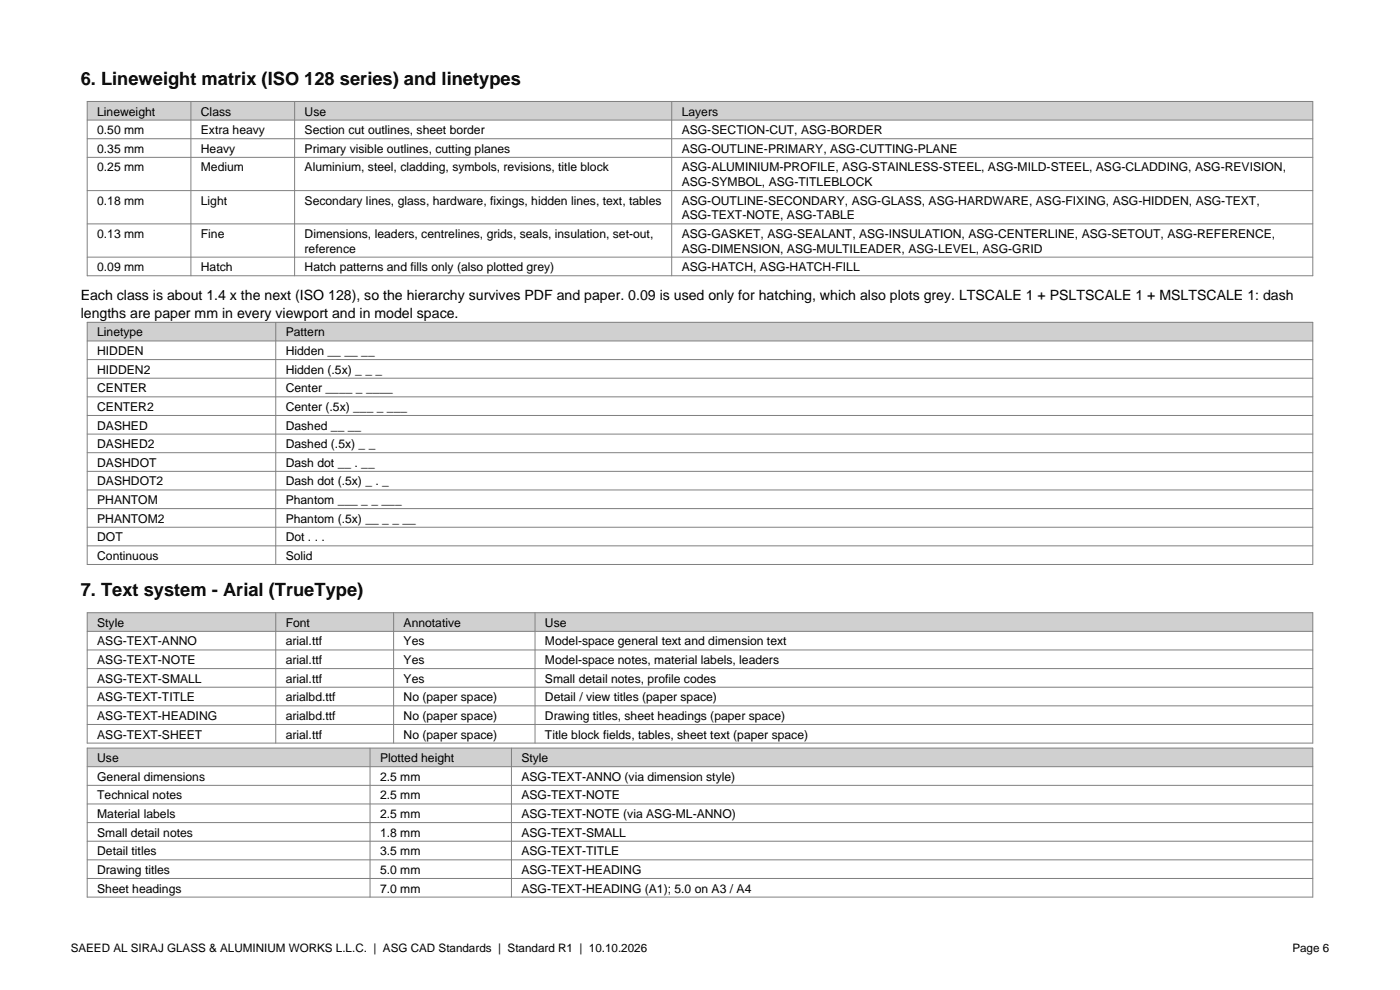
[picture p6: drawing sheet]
<svg xmlns="http://www.w3.org/2000/svg" width="297mm" height="210mm" viewBox="0 0 297 210" stroke-linecap="round" stroke-linejoin="round" font-family="sans-serif">
<defs><g id="words">
<g font-size="3.9">
<text x="17.1" y="18">6. Lineweight matrix (ISO 128 series) and linetypes</text>
<text x="17.1" y="126.4">7. Text system - Arial (TrueType)</text>
</g>
<g font-size="3">
<text x="17.1" y="63.6">Each class is about 1.4 x the next (ISO 128), so the hierarchy survives PDF and paper. 0.09 is used only for hatching, which also plots grey. LTSCALE 1 + PSLTSCALE 1 + MSLTSCALE 1: dash</text>
<text x="17.1" y="67.5">lengths are paper mm in every viewport and in model space.</text>
</g>
<g font-size="2.6">
<text x="20.6" y="24.5">Lineweight</text>
<text x="20.6" y="28.5">0.50 mm</text>
<text x="42.6" y="24.5">Class</text>
<text x="42.6" y="28.5">Extra heavy</text>
<text x="64.6" y="24.5">Use</text>
<text x="64.6" y="28.5">Section cut outlines, sheet border</text>
<text x="144.6" y="24.5">Layers</text>
<text x="144.6" y="28.5">ASG-SECTION-CUT, ASG-BORDER</text>
<text x="20.6" y="32.4">0.35 mm</text>
<text x="42.6" y="32.4">Heavy</text>
<text x="64.6" y="32.4">Primary visible outlines, cutting planes</text>
<text x="144.6" y="32.4">ASG-OUTLINE-PRIMARY, ASG-CUTTING-PLANE</text>
<text x="20.6" y="36.4">0.25 mm</text>
<text x="42.6" y="36.4">Medium</text>
<text x="64.6" y="36.4">Aluminium, steel, cladding, symbols, revisions, title block</text>
<text x="144.6" y="36.4">ASG-ALUMINIUM-PROFILE, ASG-STAINLESS-STEEL, ASG-MILD-STEEL, ASG-CLADDING, ASG-REVISION,</text>
<text x="144.6" y="39.5">ASG-SYMBOL, ASG-TITLEBLOCK</text>
<text x="20.6" y="43.4">0.18 mm</text>
<text x="42.6" y="43.4">Light</text>
<text x="64.6" y="43.4">Secondary lines, glass, hardware, fixings, hidden lines, text, tables</text>
<text x="144.6" y="43.4">ASG-OUTLINE-SECONDARY, ASG-GLASS, ASG-HARDWARE, ASG-FIXING, ASG-HIDDEN, ASG-TEXT,</text>
<text x="144.6" y="46.5">ASG-TEXT-NOTE, ASG-TABLE</text>
<text x="20.6" y="50.5">0.13 mm</text>
<text x="42.6" y="50.5">Fine</text>
<text x="64.6" y="50.5">Dimensions, leaders, centrelines, grids, seals, insulation, set-out,</text>
<text x="64.6" y="53.6">reference</text>
<text x="144.6" y="50.5">ASG-GASKET, ASG-SEALANT, ASG-INSULATION, ASG-CENTERLINE, ASG-SETOUT, ASG-REFERENCE,</text>
<text x="144.6" y="53.6">ASG-DIMENSION, ASG-MULTILEADER, ASG-LEVEL, ASG-GRID</text>
<text x="20.6" y="57.5">0.09 mm</text>
<text x="42.6" y="57.5">Hatch</text>
<text x="64.6" y="57.5">Hatch patterns and fills only (also plotted grey)</text>
<text x="144.6" y="57.5">ASG-HATCH, ASG-HATCH-FILL</text>
<text x="20.6" y="71.4">Linetype</text>
<text x="60.6" y="71.4">Pattern</text>
<text x="20.6" y="75.3">HIDDEN</text>
<text x="60.6" y="75.3">Hidden __ __ __</text>
<text x="20.6" y="79.3">HIDDEN2</text>
<text x="20.6" y="83.2">CENTER</text>
<text x="60.6" y="79.3">Hidden (.5x) _ _ _</text>
<text x="60.6" y="83.2">Center ____ _ ____</text>
<text x="20.6" y="87.2">CENTER2</text>
<text x="60.6" y="87.2">Center (.5x) ___ _ ___</text>
<text x="20.6" y="91.1">DASHED</text>
<text x="20.6" y="95.1">DASHED2</text>
<text x="60.6" y="91.1">Dashed __ __</text>
<text x="60.6" y="95.1">Dashed (.5x) _ _</text>
<text x="20.6" y="99">DASHDOT</text>
<text x="60.6" y="99">Dash dot __ . __</text>
<text x="20.6" y="103">DASHDOT2</text>
<text x="20.6" y="106.9">PHANTOM</text>
<text x="60.6" y="103">Dash dot (.5x) _ . _</text>
<text x="60.6" y="106.9">Phantom ___ _ _ ___</text>
<text x="20.6" y="110.9">PHANTOM2</text>
<text x="60.6" y="110.9">Phantom (.5x) __ _ _ __</text>
<text x="20.6" y="114.8">DOT</text>
<text x="20.6" y="118.8">Continuous</text>
<text x="60.6" y="114.8">Dot . . .</text>
<text x="60.6" y="118.8">Solid</text>
<text x="20.6" y="133">Style</text>
<text x="20.6" y="136.9">ASG-TEXT-ANNO</text>
<text x="60.6" y="133">Font</text>
<text x="60.6" y="136.9">arial.ttf</text>
<text x="85.6" y="133">Annotative</text>
<text x="85.6" y="136.9">Yes</text>
<text x="115.6" y="133">Use</text>
<text x="115.6" y="136.9">Model-space general text and dimension text</text>
<text x="20.6" y="140.9">ASG-TEXT-NOTE</text>
<text x="60.6" y="140.9">arial.ttf</text>
<text x="85.6" y="140.9">Yes</text>
<text x="115.6" y="140.9">Model-space notes, material labels, leaders</text>
<text x="20.6" y="144.8">ASG-TEXT-SMALL</text>
<text x="20.6" y="148.8">ASG-TEXT-TITLE</text>
<text x="60.6" y="144.8">arial.ttf</text>
<text x="60.6" y="148.8">arialbd.ttf</text>
<text x="85.6" y="144.8">Yes</text>
<text x="85.6" y="148.8">No (paper space)</text>
<text x="115.6" y="144.8">Small detail notes, profile codes</text>
<text x="115.6" y="148.8">Detail / view titles (paper space)</text>
<text x="20.6" y="152.7">ASG-TEXT-HEADING</text>
<text x="60.6" y="152.7">arialbd.ttf</text>
<text x="85.6" y="152.7">No (paper space)</text>
<text x="115.6" y="152.7">Drawing titles, sheet headings (paper space)</text>
<text x="20.6" y="156.7">ASG-TEXT-SHEET</text>
<text x="20.6" y="161.7">Use</text>
<text x="60.6" y="156.7">arial.ttf</text>
<text x="80.6" y="161.7">Plotted height</text>
<text x="85.6" y="156.7">No (paper space)</text>
<text x="110.6" y="161.7">Style</text>
<text x="115.6" y="156.7">Title block fields, tables, sheet text (paper space)</text>
<text x="20.6" y="165.6">General dimensions</text>
<text x="80.6" y="165.6">2.5 mm</text>
<text x="110.6" y="165.6">ASG-TEXT-ANNO (via dimension style)</text>
<text x="20.6" y="169.6">Technical notes</text>
<text x="20.6" y="173.5">Material labels</text>
<text x="80.6" y="169.6">2.5 mm</text>
<text x="80.6" y="173.5">2.5 mm</text>
<text x="110.6" y="169.6">ASG-TEXT-NOTE</text>
<text x="110.6" y="173.5">ASG-TEXT-NOTE (via ASG-ML-ANNO)</text>
<text x="20.6" y="177.5">Small detail notes</text>
<text x="80.6" y="177.5">1.8 mm</text>
<text x="110.6" y="177.5">ASG-TEXT-SMALL</text>
<text x="20.6" y="181.4">Detail titles</text>
<text x="20.6" y="185.4">Drawing titles</text>
<text x="80.6" y="181.4">3.5 mm</text>
<text x="80.6" y="185.4">5.0 mm</text>
<text x="110.6" y="181.4">ASG-TEXT-TITLE</text>
<text x="110.6" y="185.4">ASG-TEXT-HEADING</text>
<text x="20.6" y="189.3">Sheet headings</text>
<text x="80.6" y="189.3">7.0 mm</text>
<text x="110.6" y="189.3">ASG-TEXT-HEADING (A1); 5.0 on A3 / A4</text>
</g>
<g font-size="2.5">
<text x="15" y="202">SAEED AL SIRAJ GLASS &amp; ALUMINIUM WORKS L.L.C. | ASG CAD Standards | Standard R1 | 10.10.2026</text>
<text x="274.2" y="202">Page 6</text>
</g>
</g></defs>
<path d="M18.5 21.5h260v4h-260z" fill-rule="evenodd" fill="#d0d0d0"/>
<path d="M18.5 21.5h260v37h-260zM18.5 25.5h260M18.5 29.4h260M18.5 33.4h260M40.5 21.5v37M62.5 21.5v37M142.5 21.5v37M18.5 40.4h260M18.5 47.5h260M18.5 54.5h260" fill="none" stroke="#808080" stroke-width=".21"/>
<path d="M18.5 68.4h260v3.9h-260z" fill-rule="evenodd" fill="#d0d0d0"/>
<g fill="none" stroke="#808080" stroke-width=".21">
<path d="M18.5 68.4h260v51.3h-260zM18.5 72.3h260M18.5 76.3h260M58.5 68.4v51.3M18.5 80.2h260M18.5 84.2h260M18.5 88.1h260M18.5 92.1h260M18.5 96h260M18.5 100h260M18.5 103.9h260M18.5 107.9h260"/>
<path d="M18.5 111.8h260M18.5 115.8h260"/>
</g>
<path d="M18.5 130h260v3.9h-260z" fill-rule="evenodd" fill="#d0d0d0"/>
<path d="M18.5 130h260v27.6h-260zM18.5 133.9h260M18.5 137.9h260M58.5 130v27.6M83.5 130v27.6M113.5 130v27.6M18.5 141.8h260M18.5 145.8h260M18.5 149.7h260M18.5 153.7h260" fill="none" stroke="#808080" stroke-width=".21"/>
<path d="M18.5 158.7h260v3.9h-260z" fill-rule="evenodd" fill="#d0d0d0"/>
<path d="M18.5 158.7h260v31.6h-260zM78.5 158.7v31.6M108.5 158.7v31.6M18.5 162.6h260M18.5 166.6h260M18.5 170.5h260M18.5 174.5h260M18.5 178.4h260M18.5 182.4h260M18.5 186.3h260" fill="none" stroke="#808080" stroke-width=".21"/>
<use href="#words"/>
</svg>
